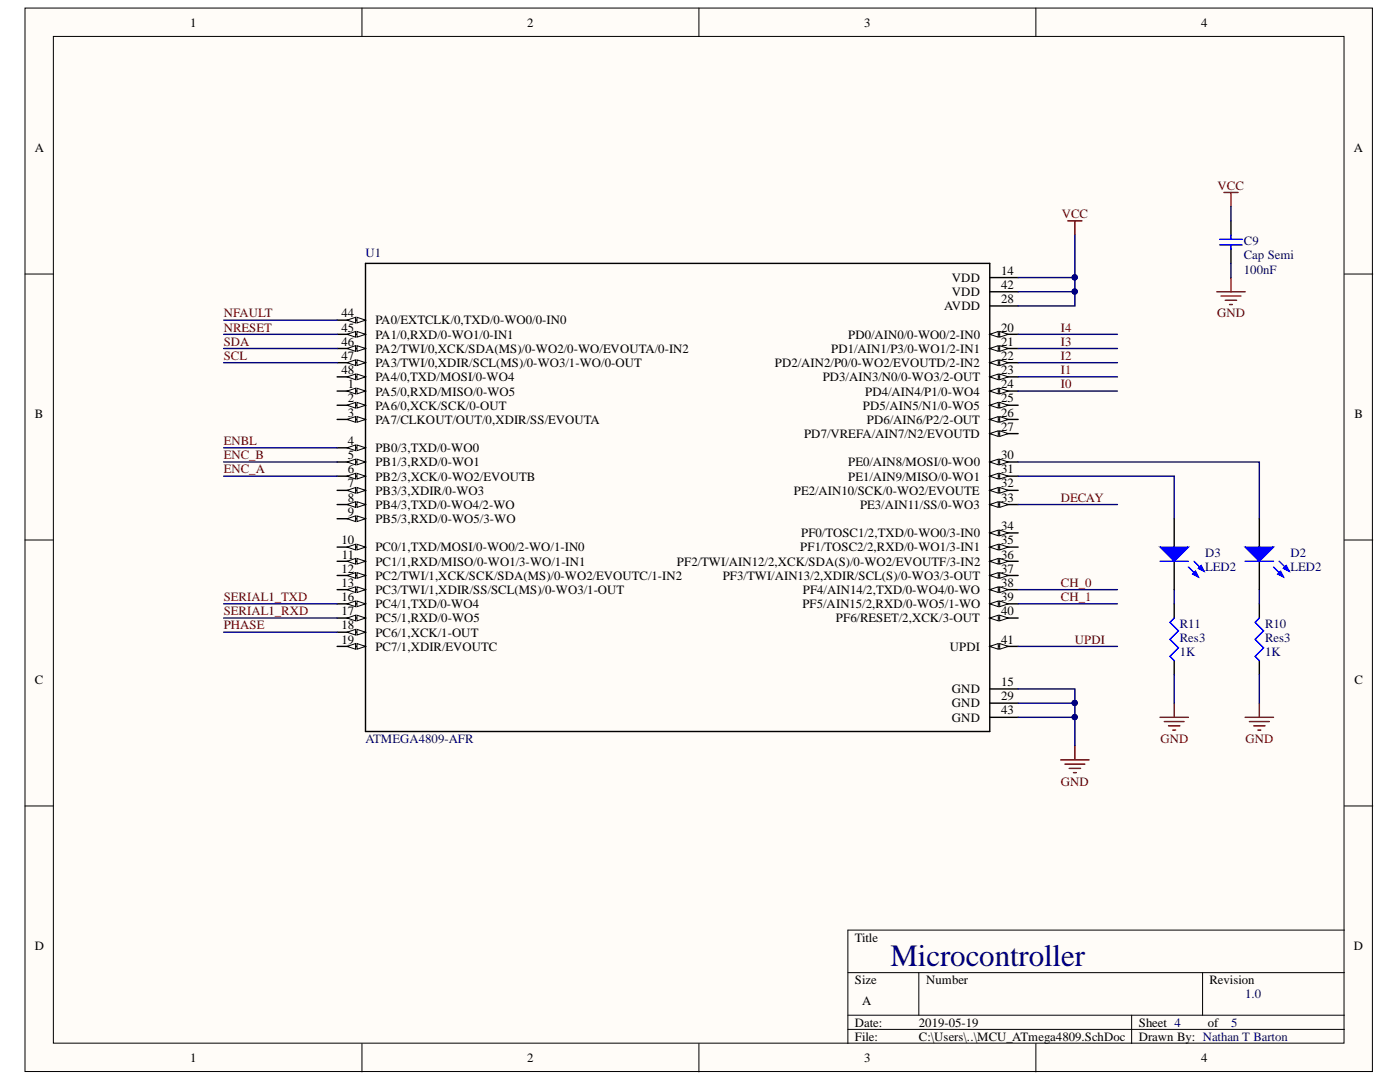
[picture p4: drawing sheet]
<svg xmlns="http://www.w3.org/2000/svg" width="279mm" height="216mm" viewBox="0 0 279 216" stroke-linecap="round" stroke-linejoin="round" font-family="sans-serif">
<defs><g id="words">
<text font-size="6.2" fill="#000080" x="177.7" y="192.8">Microcontroller</text>
<g font-size="2.5">
<text x="38" y="5.3">1</text>
<text x="105.2" y="5.3">2</text>
<text x="172.5" y="5.3">3</text>
<text x="239.7" y="5.3">4</text>
<text x="6.9" y="30.4">A</text>
<text x="270.2" y="30.4">A</text>
<text x="190" y="59.1">VDD</text>
<text x="190" y="56.3">VDD</text>
<text x="199.8" y="57.6">42</text>
<text x="199.8" y="54.8">14</text>
<text x="68.1" y="63.3">44</text>
<text x="74.9" y="64.7">PA0/EXTCLK/0,TXD/0-WO0/0-IN0</text>
<text x="188.5" y="61.9">AVDD</text>
<text x="199.8" y="60.5">28</text>
<text x="68.1" y="71.8">47</text>
<text x="68.1" y="69">46</text>
<text x="68.1" y="66.2">45</text>
<text x="74.9" y="70.4">PA2/TWI/0,XCK/SDA(MS)/0-WO2/0-WO/EVOUTA/0-IN2</text>
<text x="74.9" y="67.6">PA1/0,RXD/0-WO1/0-IN1</text>
<text x="165.9" y="70.4">PD1/AIN1/P3/0-WO1/2-IN1</text>
<text x="169.3" y="67.6">PD0/AIN0/0-WO0/2-IN0</text>
<text x="199.8" y="71.8">22</text>
<text x="199.8" y="69">21</text>
<text x="199.8" y="66.2">20</text>
<text x="68.1" y="74.6">48</text>
<text x="69.4" y="77.5">1</text>
<text x="74.9" y="76.1">PA4/0,TXD/MOSI/0-WO4</text>
<text x="74.9" y="73.3">PA3/TWI/0,XDIR/SCL(MS)/0-WO3/1-WO/0-OUT</text>
<text x="154.6" y="73.3">PD2/AIN2/P0/0-WO2/EVOUTD/2-IN2</text>
<text x="164.2" y="76.1">PD3/AIN3/N0/0-WO3/2-OUT</text>
<text x="199.8" y="77.5">24</text>
<text x="199.8" y="74.6">23</text>
<text x="6.9" y="83.5">B</text>
<text x="69.4" y="83.2">3</text>
<text x="69.4" y="80.3">2</text>
<text x="74.9" y="81.7">PA6/0,XCK/SCK/0-OUT</text>
<text x="74.9" y="78.9">PA5/0,RXD/MISO/0-WO5</text>
<text x="172.2" y="81.7">PD5/AIN5/N1/0-WO5</text>
<text x="172.6" y="78.9">PD4/AIN4/P1/0-WO4</text>
<text x="199.8" y="83.2">26</text>
<text x="199.8" y="80.3">25</text>
<text x="270.3" y="83.5">B</text>
<text x="69.4" y="88.8">4</text>
<text x="74.9" y="84.6">PA7/CLKOUT/OUT/0,XDIR/SS/EVOUTA</text>
<text x="160.5" y="87.4">PD7/VREFA/AIN7/N2/EVOUTD</text>
<text x="173" y="84.6">PD6/AIN6/P2/2-OUT</text>
<text x="199.8" y="85.9">27</text>
<text x="69.4" y="94.5">6</text>
<text x="69.4" y="91.6">5</text>
<text x="74.9" y="95.9">PB2/3,XCK/0-WO2/EVOUTB</text>
<text x="74.9" y="93">PB1/3,RXD/0-WO1</text>
<text x="74.9" y="90.2">PB0/3,TXD/0-WO0</text>
<text x="169.3" y="95.9">PE1/AIN9/MISO/0-WO1</text>
<text x="169.3" y="93">PE0/AIN8/MOSI/0-WO0</text>
<text x="199.8" y="94.5">31</text>
<text x="199.8" y="91.6">30</text>
<text x="69.4" y="100.1">8</text>
<text x="69.4" y="97.3">7</text>
<text x="74.9" y="101.6">PB4/3,TXD/0-WO4/2-WO</text>
<text x="74.9" y="98.7">PB3/3,XDIR/0-WO3</text>
<text x="158.4" y="98.7">PE2/AIN10/SCK/0-WO2/EVOUTE</text>
<text x="171.6" y="101.6">PE3/AIN11/SS/0-WO3</text>
<text x="199.8" y="100.1">33</text>
<text x="199.8" y="97.3">32</text>
<text x="69.4" y="102.9">9</text>
<text x="74.9" y="104.4">PB5/3,RXD/0-WO5/3-WO</text>
<text x="159.9" y="107.2">PF0/TOSC1/2,TXD/0-WO0/3-IN0</text>
<text x="199.8" y="105.8">34</text>
<text x="68.1" y="108.6">10</text>
<text x="68.2" y="111.5">11</text>
<text x="74.9" y="112.9">PC1/1,RXD/MISO/0-WO1/3-WO/1-IN1</text>
<text x="74.9" y="110">PC0/1,TXD/MOSI/0-WO0/2-WO/1-IN0</text>
<text x="135.1" y="112.9">PF2/TWI/AIN12/2,XCK/SDA(S)/0-WO2/EVOUTF/3-IN2</text>
<text x="159.7" y="110">PF1/TOSC2/2,RXD/0-WO1/3-IN1</text>
<text x="199.8" y="111.5">36</text>
<text x="199.8" y="108.6">35</text>
<text x="68.1" y="119.9">16</text>
<text x="68.1" y="117.1">13</text>
<text x="68.1" y="114.3">12</text>
<text x="74.9" y="118.6">PC3/TWI/1,XDIR/SS/SCL(MS)/0-WO3/1-OUT</text>
<text x="74.9" y="115.7">PC2/TWI/1,XCK/SCK/SDA(MS)/0-WO2/EVOUTC/1-IN2</text>
<text x="144.2" y="115.7">PF3/TWI/AIN13/2,XDIR/SCL(S)/0-WO3/3-OUT</text>
<text x="160.2" y="118.6">PF4/AIN14/2,TXD/0-WO4/0-WO</text>
<text x="199.8" y="119.9">39</text>
<text x="199.8" y="117.1">38</text>
<text x="199.8" y="114.3">37</text>
<text x="68.1" y="125.6">18</text>
<text x="68.1" y="122.8">17</text>
<text x="74.9" y="124.1">PC5/1,RXD/0-WO5</text>
<text x="74.9" y="121.4">PC4/1,TXD/0-WO4</text>
<text x="160.1" y="121.4">PF5/AIN15/2,RXD/0-WO5/1-WO</text>
<text x="166.8" y="124.1">PF6/RESET/2,XCK/3-OUT</text>
<text x="199.8" y="122.8">40</text>
<text x="68.1" y="128.5">19</text>
<text x="74.9" y="129.8">PC7/1,XDIR/EVOUTC</text>
<text x="74.9" y="127">PC6/1,XCK/1-OUT</text>
<text x="189.6" y="129.8">UPDI</text>
<text x="199.8" y="128.5">41</text>
<text x="6.9" y="136.6">C</text>
<text x="199.8" y="136.9">15</text>
<text x="270.3" y="136.6">C</text>
<text x="190" y="141.1">GND</text>
<text x="190" y="138.3">GND</text>
<text x="199.8" y="142.6">43</text>
<text x="199.8" y="139.8">29</text>
<text x="190" y="144">GND</text>
<text x="6.9" y="189.6">D</text>
<text x="170.6" y="187.9">Title</text>
<text x="270.2" y="189.6">D</text>
<text x="170.6" y="196.4">Size</text>
<text x="184.8" y="196.4">Number</text>
<text x="241.4" y="196.4">Revision</text>
<text x="172.1" y="200.6">A</text>
<text x="170.6" y="204.9">Date:</text>
<text x="170.6" y="207.6">File:</text>
<text x="183.4" y="204.9">2019-05-19</text>
<text x="183.4" y="207.6">C:\Users\..\MCU_ATmega4809.SchDoc</text>
<text x="227.3" y="204.9">Sheet 4</text>
<text x="227.3" y="207.6">Drawn By: Nathan T Barton</text>
<text x="241" y="204.9">of</text>
<text x="38" y="212">1</text>
<text x="105.2" y="212">2</text>
<text x="172.5" y="212">3</text>
<text x="239.7" y="212">4</text>
</g>
<g font-size="2.5" fill="#800000">
<text x="243" y="37.9">VCC</text>
<text x="211.9" y="43.5">VCC</text>
<text x="44.6" y="63.3">NFAULT</text>
<text x="242.9" y="63.3">GND</text>
<text x="44.6" y="69">SDA</text>
<text x="44.6" y="71.8">SCL</text>
<text x="44.6" y="66.2">NRESET</text>
<text x="211.7" y="66.2">I4</text>
<text x="211.7" y="69">I3</text>
<text x="211.7" y="71.8">I2</text>
<text x="211.7" y="74.6">I1</text>
<text x="211.7" y="77.5">I0</text>
<text x="44.6" y="88.8">ENBL</text>
<text x="44.6" y="91.6">ENC_B</text>
<text x="44.6" y="94.5">ENC_A</text>
<text x="211.7" y="100.1">DECAY</text>
<text x="44.6" y="119.9">SERIAL1_TXD</text>
<text x="211.7" y="117.1">CH_0</text>
<text x="211.7" y="119.9">CH_1</text>
<text x="44.6" y="122.8">SERIAL1_RXD</text>
<text x="44.6" y="125.6">PHASE</text>
<text x="214.5" y="128.5">UPDI</text>
<text x="231.6" y="148.2">GND</text>
<text x="248.6" y="148.2">GND</text>
<text x="211.7" y="156.8">GND</text>
</g>
<g font-size="2.5" fill="#000080">
<text x="73" y="51.3">U1</text>
<text x="248.2" y="48.9">C9</text>
<text x="248.2" y="51.7">Cap Semi</text>
<text x="248.2" y="54.6">100nF</text>
<text x="240.5" y="111.1">D3</text>
<text x="240.5" y="114">LED2</text>
<text x="257.5" y="111.1">D2</text>
<text x="257.5" y="114">LED2</text>
<text x="235.5" y="125.3">R11</text>
<text x="252.5" y="125.3">R10</text>
<text x="235.5" y="131">1K</text>
<text x="235.5" y="128.1">Res3</text>
<text x="252.5" y="131">1K</text>
<text x="252.5" y="128.1">Res3</text>
<text x="73" y="148.2">ATMEGA4809-AFR</text>
<text x="248.5" y="199.2">1.0</text>
<text x="245.7" y="204.9">5</text>
</g>
</g></defs>
<g fill="#fffcf8" stroke="#000" stroke-width=".2">
<path d="M5 1.6h268.9v212.2h-268.9z"/>
<path d="M10.7 7.3h257.5v200.8h-257.5z"/>
</g>
<g fill="none" stroke="#000" stroke-width=".2">
<path d="M72.2 1.6v5.7M139.5 1.6v5.7M206.7 1.6v5.7M5 54.7h5.7M268.3 54.7h5.7M5 107.8h5.7M268.3 107.8h5.7M5 160.8h5.7M268.3 160.8h5.7M169.2 194.1h99.1M183.4 194.1v8.5M240 194.1v8.5"/>
<path d="M268.3 185.6h-99.1v22.6M72.2 208.2v5.7M139.5 208.2v5.7M169.2 202.6h99.1M169.2 205.4h99.1M206.7 208.2v5.7M225.8 202.6v5.6"/>
</g>
<path d="M72.9 52.6h124.6v93.4h-124.6zM197.5 137.5h5.7M197.5 129h5.7M197.5 143.1h5.7M197.5 140.3h5.7" fill="none" stroke="#000" stroke-width=".28"/>
<path d="M197.5 129l1.7-.6v1.1z" fill="#fffcf8"/>
<path d="M197.5 129l1.7-.6v1.1z" fill="none" stroke="#000" stroke-width=".2"/>
<path d="M199.5 128.4l1.7 .6-1.7 .5z" fill="#fffcf8"/>
<path d="M199.5 128.4l1.7 .6-1.7 .5z" fill="none" stroke="#000" stroke-width=".2"/>
<path d="M197.5 123.3h5.7" fill="none" stroke="#000" stroke-width=".28"/>
<path d="M197.5 123.3l1.7-.5v1.1z" fill="#fffcf8"/>
<path d="M197.5 123.3l1.7-.5v1.1z" fill="none" stroke="#000" stroke-width=".2"/>
<path d="M199.5 122.8l1.7 .5-1.7 .6z" fill="#fffcf8"/>
<path d="M199.5 122.8l1.7 .5-1.7 .6z" fill="none" stroke="#000" stroke-width=".2"/>
<path d="M197.5 120.5h5.7" fill="none" stroke="#000" stroke-width=".28"/>
<path d="M197.5 120.5l1.7-.6v1.2z" fill="#fffcf8"/>
<path d="M197.5 120.5l1.7-.6v1.2z" fill="none" stroke="#000" stroke-width=".2"/>
<path d="M199.5 119.9l1.7 .6-1.7 .6z" fill="#fffcf8"/>
<path d="M199.5 119.9l1.7 .6-1.7 .6z" fill="none" stroke="#000" stroke-width=".2"/>
<path d="M197.5 117.7h5.7" fill="none" stroke="#000" stroke-width=".28"/>
<path d="M197.5 117.7l1.7-.6v1.1z" fill="#fffcf8"/>
<path d="M197.5 117.7l1.7-.6v1.1z" fill="none" stroke="#000" stroke-width=".2"/>
<path d="M199.5 117.1l1.7 .6-1.7 .5z" fill="#fffcf8"/>
<path d="M199.5 117.1l1.7 .6-1.7 .5z" fill="none" stroke="#000" stroke-width=".2"/>
<path d="M197.5 114.8h5.7" fill="none" stroke="#000" stroke-width=".28"/>
<path d="M197.5 114.8l1.7-.5v1.1z" fill="#fffcf8"/>
<path d="M197.5 114.8l1.7-.5v1.1z" fill="none" stroke="#000" stroke-width=".2"/>
<path d="M199.5 114.3l1.7 .5-1.7 .6z" fill="#fffcf8"/>
<path d="M199.5 114.3l1.7 .5-1.7 .6z" fill="none" stroke="#000" stroke-width=".2"/>
<path d="M197.5 112h5.7" fill="none" stroke="#000" stroke-width=".28"/>
<path d="M197.5 112l1.7-.6v1.2z" fill="#fffcf8"/>
<path d="M197.5 112l1.7-.6v1.2z" fill="none" stroke="#000" stroke-width=".2"/>
<path d="M199.5 111.4l1.7 .6-1.7 .6z" fill="#fffcf8"/>
<path d="M199.5 111.4l1.7 .6-1.7 .6z" fill="none" stroke="#000" stroke-width=".2"/>
<path d="M197.5 109.2h5.7" fill="none" stroke="#000" stroke-width=".28"/>
<path d="M197.5 109.2l1.7-.6v1.1z" fill="#fffcf8"/>
<path d="M197.5 109.2l1.7-.6v1.1z" fill="none" stroke="#000" stroke-width=".2"/>
<path d="M199.5 108.6l1.7 .6-1.7 .5z" fill="#fffcf8"/>
<path d="M199.5 108.6l1.7 .6-1.7 .5z" fill="none" stroke="#000" stroke-width=".2"/>
<path d="M197.5 106.3h5.7" fill="none" stroke="#000" stroke-width=".28"/>
<path d="M197.5 106.3l1.7-.5v1.1z" fill="#fffcf8"/>
<path d="M197.5 106.3l1.7-.5v1.1z" fill="none" stroke="#000" stroke-width=".2"/>
<path d="M199.5 105.8l1.7 .5-1.7 .6z" fill="#fffcf8"/>
<path d="M199.5 105.8l1.7 .5-1.7 .6z" fill="none" stroke="#000" stroke-width=".2"/>
<path d="M197.5 100.7h5.7" fill="none" stroke="#000" stroke-width=".28"/>
<path d="M197.5 100.7l1.7-.6v1.1z" fill="#fffcf8"/>
<path d="M197.5 100.7l1.7-.6v1.1z" fill="none" stroke="#000" stroke-width=".2"/>
<path d="M199.5 100.1l1.7 .6-1.7 .5z" fill="#fffcf8"/>
<path d="M199.5 100.1l1.7 .6-1.7 .5z" fill="none" stroke="#000" stroke-width=".2"/>
<path d="M197.5 97.8h5.7" fill="none" stroke="#000" stroke-width=".28"/>
<path d="M197.5 97.8l1.7-.5v1.1z" fill="#fffcf8"/>
<path d="M197.5 97.8l1.7-.5v1.1z" fill="none" stroke="#000" stroke-width=".2"/>
<path d="M199.5 97.3l1.7 .5-1.7 .6z" fill="#fffcf8"/>
<path d="M199.5 97.3l1.7 .5-1.7 .6z" fill="none" stroke="#000" stroke-width=".2"/>
<path d="M197.5 95h5.7" fill="none" stroke="#000" stroke-width=".28"/>
<path d="M197.5 95l1.7-.6v1.2z" fill="#fffcf8"/>
<path d="M197.5 95l1.7-.6v1.2z" fill="none" stroke="#000" stroke-width=".2"/>
<path d="M199.5 94.4l1.7 .6-1.7 .6z" fill="#fffcf8"/>
<path d="M199.5 94.4l1.7 .6-1.7 .6z" fill="none" stroke="#000" stroke-width=".2"/>
<path d="M197.5 92.2h5.7" fill="none" stroke="#000" stroke-width=".28"/>
<path d="M197.5 92.2l1.7-.6v1.2z" fill="#fffcf8"/>
<path d="M197.5 92.2l1.7-.6v1.2z" fill="none" stroke="#000" stroke-width=".2"/>
<path d="M199.5 91.6l1.7 .6-1.7 .6z" fill="#fffcf8"/>
<path d="M199.5 91.6l1.7 .6-1.7 .6z" fill="none" stroke="#000" stroke-width=".2"/>
<path d="M197.5 86.5h5.7" fill="none" stroke="#000" stroke-width=".28"/>
<path d="M197.5 86.5l1.7-.5v1.1z" fill="#fffcf8"/>
<path d="M197.5 86.5l1.7-.5v1.1z" fill="none" stroke="#000" stroke-width=".2"/>
<path d="M199.5 86l1.7 .5-1.7 .6z" fill="#fffcf8"/>
<path d="M199.5 86l1.7 .5-1.7 .6z" fill="none" stroke="#000" stroke-width=".2"/>
<path d="M197.5 83.7h5.7" fill="none" stroke="#000" stroke-width=".28"/>
<path d="M197.5 83.7l1.7-.6v1.2z" fill="#fffcf8"/>
<path d="M197.5 83.7l1.7-.6v1.2z" fill="none" stroke="#000" stroke-width=".2"/>
<path d="M199.5 83.1l1.7 .6-1.7 .6z" fill="#fffcf8"/>
<path d="M199.5 83.1l1.7 .6-1.7 .6z" fill="none" stroke="#000" stroke-width=".2"/>
<path d="M197.5 80.9h5.7" fill="none" stroke="#000" stroke-width=".28"/>
<path d="M197.5 80.9l1.7-.6v1.1z" fill="#fffcf8"/>
<path d="M197.5 80.9l1.7-.6v1.1z" fill="none" stroke="#000" stroke-width=".2"/>
<path d="M199.5 80.3l1.7 .6-1.7 .5z" fill="#fffcf8"/>
<path d="M199.5 80.3l1.7 .6-1.7 .5z" fill="none" stroke="#000" stroke-width=".2"/>
<path d="M197.5 78h5.7" fill="none" stroke="#000" stroke-width=".28"/>
<path d="M197.5 78l1.7-.5v1.1z" fill="#fffcf8"/>
<path d="M197.5 78l1.7-.5v1.1z" fill="none" stroke="#000" stroke-width=".2"/>
<path d="M199.5 77.5l1.7 .5-1.7 .6z" fill="#fffcf8"/>
<path d="M199.5 77.5l1.7 .5-1.7 .6z" fill="none" stroke="#000" stroke-width=".2"/>
<path d="M197.5 75.2h5.7" fill="none" stroke="#000" stroke-width=".28"/>
<path d="M197.5 75.2l1.7-.6v1.2z" fill="#fffcf8"/>
<path d="M197.5 75.2l1.7-.6v1.2z" fill="none" stroke="#000" stroke-width=".2"/>
<path d="M199.5 74.6l1.7 .6-1.7 .6z" fill="#fffcf8"/>
<path d="M199.5 74.6l1.7 .6-1.7 .6z" fill="none" stroke="#000" stroke-width=".2"/>
<path d="M197.5 72.4h5.7" fill="none" stroke="#000" stroke-width=".28"/>
<path d="M197.5 72.4l1.7-.6v1.1z" fill="#fffcf8"/>
<path d="M197.5 72.4l1.7-.6v1.1z" fill="none" stroke="#000" stroke-width=".2"/>
<path d="M199.5 71.8l1.7 .6-1.7 .5z" fill="#fffcf8"/>
<path d="M199.5 71.8l1.7 .6-1.7 .5z" fill="none" stroke="#000" stroke-width=".2"/>
<path d="M197.5 69.5h5.7" fill="none" stroke="#000" stroke-width=".28"/>
<path d="M197.5 69.5l1.7-.5v1.1z" fill="#fffcf8"/>
<path d="M197.5 69.5l1.7-.5v1.1z" fill="none" stroke="#000" stroke-width=".2"/>
<path d="M199.5 69l1.7 .5-1.7 .6z" fill="#fffcf8"/>
<path d="M199.5 69l1.7 .5-1.7 .6z" fill="none" stroke="#000" stroke-width=".2"/>
<path d="M197.5 66.7h5.7" fill="none" stroke="#000" stroke-width=".28"/>
<path d="M197.5 66.7l1.7-.6v1.2z" fill="#fffcf8"/>
<path d="M197.5 66.7l1.7-.6v1.2z" fill="none" stroke="#000" stroke-width=".2"/>
<path d="M199.5 66.1l1.7 .6-1.7 .6z" fill="#fffcf8"/>
<path d="M199.5 66.1l1.7 .6-1.7 .6z" fill="none" stroke="#000" stroke-width=".2"/>
<path d="M197.5 58.2h5.7M197.5 55.4h5.7M197.5 61h5.7M67.3 129h5.6" fill="none" stroke="#000" stroke-width=".28"/>
<path d="M71.2 128.4l1.7 .6-1.7 .5z" fill="#fffcf8"/>
<path d="M71.2 128.4l1.7 .6-1.7 .5z" fill="none" stroke="#000" stroke-width=".2"/>
<path d="M69.3 129l1.7-.6v1.1z" fill="#fffcf8"/>
<path d="M69.3 129l1.7-.6v1.1z" fill="none" stroke="#000" stroke-width=".2"/>
<path d="M67.3 126.2h5.6" fill="none" stroke="#000" stroke-width=".28"/>
<path d="M71.2 125.6l1.7 .6-1.7 .5z" fill="#fffcf8"/>
<path d="M71.2 125.6l1.7 .6-1.7 .5z" fill="none" stroke="#000" stroke-width=".2"/>
<path d="M69.3 126.2l1.7-.6v1.1z" fill="#fffcf8"/>
<path d="M69.3 126.2l1.7-.6v1.1z" fill="none" stroke="#000" stroke-width=".2"/>
<path d="M67.3 123.3h5.6" fill="none" stroke="#000" stroke-width=".28"/>
<path d="M71.2 122.8l1.7 .5-1.7 .6z" fill="#fffcf8"/>
<path d="M71.2 122.8l1.7 .5-1.7 .6z" fill="none" stroke="#000" stroke-width=".2"/>
<path d="M69.3 123.3l1.7-.5v1.1z" fill="#fffcf8"/>
<path d="M69.3 123.3l1.7-.5v1.1z" fill="none" stroke="#000" stroke-width=".2"/>
<path d="M67.3 120.5h5.6" fill="none" stroke="#000" stroke-width=".28"/>
<path d="M71.2 119.9l1.7 .6-1.7 .6z" fill="#fffcf8"/>
<path d="M71.2 119.9l1.7 .6-1.7 .6z" fill="none" stroke="#000" stroke-width=".2"/>
<path d="M69.3 120.5l1.7-.6v1.2z" fill="#fffcf8"/>
<path d="M69.3 120.5l1.7-.6v1.2z" fill="none" stroke="#000" stroke-width=".2"/>
<path d="M67.3 117.7h5.6" fill="none" stroke="#000" stroke-width=".28"/>
<path d="M71.2 117.1l1.7 .6-1.7 .5z" fill="#fffcf8"/>
<path d="M71.2 117.1l1.7 .6-1.7 .5z" fill="none" stroke="#000" stroke-width=".2"/>
<path d="M69.3 117.7l1.7-.6v1.1z" fill="#fffcf8"/>
<path d="M69.3 117.7l1.7-.6v1.1z" fill="none" stroke="#000" stroke-width=".2"/>
<path d="M67.3 114.8h5.6" fill="none" stroke="#000" stroke-width=".28"/>
<path d="M71.2 114.3l1.7 .5-1.7 .6z" fill="#fffcf8"/>
<path d="M71.2 114.3l1.7 .5-1.7 .6z" fill="none" stroke="#000" stroke-width=".2"/>
<path d="M69.3 114.8l1.7-.5v1.1z" fill="#fffcf8"/>
<path d="M69.3 114.8l1.7-.5v1.1z" fill="none" stroke="#000" stroke-width=".2"/>
<path d="M67.3 112h5.6" fill="none" stroke="#000" stroke-width=".28"/>
<path d="M71.2 111.4l1.7 .6-1.7 .6z" fill="#fffcf8"/>
<path d="M71.2 111.4l1.7 .6-1.7 .6z" fill="none" stroke="#000" stroke-width=".2"/>
<path d="M69.3 112l1.7-.6v1.2z" fill="#fffcf8"/>
<path d="M69.3 112l1.7-.6v1.2z" fill="none" stroke="#000" stroke-width=".2"/>
<path d="M67.3 109.2h5.6" fill="none" stroke="#000" stroke-width=".28"/>
<path d="M71.2 108.6l1.7 .6-1.7 .5z" fill="#fffcf8"/>
<path d="M71.2 108.6l1.7 .6-1.7 .5z" fill="none" stroke="#000" stroke-width=".2"/>
<path d="M69.3 109.2l1.7-.6v1.1z" fill="#fffcf8"/>
<path d="M69.3 109.2l1.7-.6v1.1z" fill="none" stroke="#000" stroke-width=".2"/>
<path d="M67.3 103.5h5.6" fill="none" stroke="#000" stroke-width=".28"/>
<path d="M71.2 102.9l1.7 .6-1.7 .6z" fill="#fffcf8"/>
<path d="M71.2 102.9l1.7 .6-1.7 .6z" fill="none" stroke="#000" stroke-width=".2"/>
<path d="M69.3 103.5l1.7-.6v1.2z" fill="#fffcf8"/>
<path d="M69.3 103.5l1.7-.6v1.2z" fill="none" stroke="#000" stroke-width=".2"/>
<path d="M67.3 100.7h5.6" fill="none" stroke="#000" stroke-width=".28"/>
<path d="M71.2 100.1l1.7 .6-1.7 .5z" fill="#fffcf8"/>
<path d="M71.2 100.1l1.7 .6-1.7 .5z" fill="none" stroke="#000" stroke-width=".2"/>
<path d="M69.3 100.7l1.7-.6v1.1z" fill="#fffcf8"/>
<path d="M69.3 100.7l1.7-.6v1.1z" fill="none" stroke="#000" stroke-width=".2"/>
<path d="M67.3 97.8h5.6" fill="none" stroke="#000" stroke-width=".28"/>
<path d="M71.2 97.3l1.7 .5-1.7 .6z" fill="#fffcf8"/>
<path d="M71.2 97.3l1.7 .5-1.7 .6z" fill="none" stroke="#000" stroke-width=".2"/>
<path d="M69.3 97.8l1.7-.5v1.1z" fill="#fffcf8"/>
<path d="M69.3 97.8l1.7-.5v1.1z" fill="none" stroke="#000" stroke-width=".2"/>
<path d="M67.3 95h5.6" fill="none" stroke="#000" stroke-width=".28"/>
<path d="M71.2 94.4l1.7 .6-1.7 .6z" fill="#fffcf8"/>
<path d="M71.2 94.4l1.7 .6-1.7 .6z" fill="none" stroke="#000" stroke-width=".2"/>
<path d="M69.3 95l1.7-.6v1.2z" fill="#fffcf8"/>
<path d="M69.3 95l1.7-.6v1.2z" fill="none" stroke="#000" stroke-width=".2"/>
<path d="M67.3 92.2h5.6" fill="none" stroke="#000" stroke-width=".28"/>
<path d="M71.2 91.6l1.7 .6-1.7 .6z" fill="#fffcf8"/>
<path d="M71.2 91.6l1.7 .6-1.7 .6z" fill="none" stroke="#000" stroke-width=".2"/>
<path d="M69.3 92.2l1.7-.6v1.2z" fill="#fffcf8"/>
<path d="M69.3 92.2l1.7-.6v1.2z" fill="none" stroke="#000" stroke-width=".2"/>
<path d="M67.3 89.4h5.6" fill="none" stroke="#000" stroke-width=".28"/>
<path d="M71.2 88.8l1.7 .6-1.7 .5z" fill="#fffcf8"/>
<path d="M71.2 88.8l1.7 .6-1.7 .5z" fill="none" stroke="#000" stroke-width=".2"/>
<path d="M69.3 89.4l1.7-.6v1.1z" fill="#fffcf8"/>
<path d="M69.3 89.4l1.7-.6v1.1z" fill="none" stroke="#000" stroke-width=".2"/>
<path d="M67.3 83.7h5.6" fill="none" stroke="#000" stroke-width=".28"/>
<path d="M71.2 83.1l1.7 .6-1.7 .6z" fill="#fffcf8"/>
<path d="M71.2 83.1l1.7 .6-1.7 .6z" fill="none" stroke="#000" stroke-width=".2"/>
<path d="M69.3 83.7l1.7-.6v1.2z" fill="#fffcf8"/>
<path d="M69.3 83.7l1.7-.6v1.2z" fill="none" stroke="#000" stroke-width=".2"/>
<path d="M67.3 80.9h5.6" fill="none" stroke="#000" stroke-width=".28"/>
<path d="M71.2 80.3l1.7 .6-1.7 .5z" fill="#fffcf8"/>
<path d="M71.2 80.3l1.7 .6-1.7 .5z" fill="none" stroke="#000" stroke-width=".2"/>
<path d="M69.3 80.9l1.7-.6v1.1z" fill="#fffcf8"/>
<path d="M69.3 80.9l1.7-.6v1.1z" fill="none" stroke="#000" stroke-width=".2"/>
<path d="M67.3 78h5.6" fill="none" stroke="#000" stroke-width=".28"/>
<path d="M71.2 77.5l1.7 .5-1.7 .6z" fill="#fffcf8"/>
<path d="M71.2 77.5l1.7 .5-1.7 .6z" fill="none" stroke="#000" stroke-width=".2"/>
<path d="M69.3 78l1.7-.5v1.1z" fill="#fffcf8"/>
<path d="M69.3 78l1.7-.5v1.1z" fill="none" stroke="#000" stroke-width=".2"/>
<path d="M67.3 75.2h5.6" fill="none" stroke="#000" stroke-width=".28"/>
<path d="M71.2 74.6l1.7 .6-1.7 .6z" fill="#fffcf8"/>
<path d="M71.2 74.6l1.7 .6-1.7 .6z" fill="none" stroke="#000" stroke-width=".2"/>
<path d="M69.3 75.2l1.7-.6v1.2z" fill="#fffcf8"/>
<path d="M69.3 75.2l1.7-.6v1.2z" fill="none" stroke="#000" stroke-width=".2"/>
<path d="M67.3 72.4h5.6" fill="none" stroke="#000" stroke-width=".28"/>
<path d="M71.2 71.8l1.7 .6-1.7 .5z" fill="#fffcf8"/>
<path d="M71.2 71.8l1.7 .6-1.7 .5z" fill="none" stroke="#000" stroke-width=".2"/>
<path d="M69.3 72.4l1.7-.6v1.1z" fill="#fffcf8"/>
<path d="M69.3 72.4l1.7-.6v1.1z" fill="none" stroke="#000" stroke-width=".2"/>
<path d="M67.3 69.5h5.6" fill="none" stroke="#000" stroke-width=".28"/>
<path d="M71.2 69l1.7 .5-1.7 .6z" fill="#fffcf8"/>
<path d="M71.2 69l1.7 .5-1.7 .6z" fill="none" stroke="#000" stroke-width=".2"/>
<path d="M69.3 69.5l1.7-.5v1.1z" fill="#fffcf8"/>
<path d="M69.3 69.5l1.7-.5v1.1z" fill="none" stroke="#000" stroke-width=".2"/>
<path d="M67.3 66.7h5.6" fill="none" stroke="#000" stroke-width=".28"/>
<path d="M71.2 66.1l1.7 .6-1.7 .6z" fill="#fffcf8"/>
<path d="M71.2 66.1l1.7 .6-1.7 .6z" fill="none" stroke="#000" stroke-width=".2"/>
<path d="M69.3 66.7l1.7-.6v1.2z" fill="#fffcf8"/>
<path d="M69.3 66.7l1.7-.6v1.2z" fill="none" stroke="#000" stroke-width=".2"/>
<path d="M67.3 63.9h5.6" fill="none" stroke="#000" stroke-width=".28"/>
<path d="M71.2 63.3l1.7 .6-1.7 .5z" fill="#fffcf8"/>
<path d="M71.2 63.3l1.7 .6-1.7 .5z" fill="none" stroke="#000" stroke-width=".2"/>
<path d="M69.3 63.9l1.7-.6v1.1z" fill="#fffcf8"/>
<path d="M69.3 63.9l1.7-.6v1.1z" fill="none" stroke="#000" stroke-width=".2"/>
<g fill="none" stroke="#800000" stroke-width=".28">
<path d="M213.1 44.1h2.8M214.5 44.1v2.8M211.7 151.6h5.6M212.5 152.5h4M213.4 153.3h2.2M214.2 154.2h.6M214.5 148.8v2.8M231.5 143.1h5.7M232.4 144h3.9M233.2 144.8h2.3M234.1 145.7h.5M234.3 140.3v2.8"/>
<path d="M248.5 143.1h5.7M249.3 144h4M250.2 144.8h2.3M251 145.7h.6M251.3 140.3v2.8"/>
</g>
<path d="M251.3 103.5v5.7M251.3 112v5.7M234.3 120.5v2.8M234.3 131.8v2.8M251.3 120.5v2.8M251.3 131.8v2.8" fill="none" stroke="#000" stroke-width=".28"/>
<path d="M234.3 123.3l-.8 .9 1.7 1.7-1.7 1.7 1.7 1.7-1.7 1.7 .8 .8M251.3 123.3l-.8 .9 1.7 1.7-1.7 1.7 1.7 1.7-1.7 1.7 .8 .8" fill="none" stroke="#00f" stroke-width=".28"/>
<g fill="none" stroke="#000080" stroke-width=".28">
<path d="M203.2 58.2h11.3M203.2 55.4h11.3M214.5 46.9v14.1h-11.3M44.6 69.5h22.7M44.6 72.4h22.7M44.6 66.7h22.7M44.6 63.9h22.7M203.2 69.5h19.8M203.2 72.4h19.8M203.2 78h19.8M203.2 75.2h19.8M203.2 66.7h19.8"/>
<path d="M44.6 92.2h22.7M44.6 89.4h22.7M44.6 95h22.7M203.2 92.2h48.1v11.3M203.2 95h31.1v8.5M203.2 100.7h19.8M203.2 117.7h19.8M234.3 117.7v2.8M251.3 117.7v2.8M44.6 120.5h22.7M44.6 123.3h22.7M44.6 126.2h22.7"/>
<path d="M203.2 137.5h11.3v11.3M203.2 120.5h19.8M203.2 129h19.8M234.3 134.6v5.7M251.3 134.6v5.7M203.2 140.3h11.3M203.2 143.1h11.3"/>
</g>
<g fill="#000080" stroke="#000080" stroke-width=".2">
<circle cx="214.5" cy="58.2" r=".52"/>
<circle cx="214.5" cy="55.3" r=".52"/>
<circle cx="214.5" cy="140.3" r=".52"/>
<circle cx="214.5" cy="143.1" r=".52"/>
</g>
<path d="M248.5 109.2h5.7l-2.9 2.8z" fill="#00f"/>
<path d="M248.5 109.2h5.7l-2.9 2.8zM254.2 113.1l1.9 2M255.3 112l2 2" fill="none" stroke="#00f" stroke-width=".28"/>
<path d="M255 114.5l.6-.5 .5 1.1z" fill="#00f"/>
<path d="M255 114.5l.6-.5 .5 1.1z" fill="none" stroke="#00f" stroke-width=".28"/>
<path d="M256.1 113.4l.6-.6 .6 1.2z" fill="#00f"/>
<path d="M248.5 112h5.7M256.1 113.4l.6-.6 .6 1.2z" fill="none" stroke="#00f" stroke-width=".28"/>
<path d="M234.3 103.5v5.7M234.3 112v5.7" fill="none" stroke="#000" stroke-width=".28"/>
<path d="M231.5 109.2h5.7l-2.9 2.8z" fill="#00f"/>
<path d="M231.5 109.2h5.7l-2.9 2.8zM237.2 113.1l2 2M238.3 112l2 2" fill="none" stroke="#00f" stroke-width=".28"/>
<path d="M238 114.5l.6-.5 .6 1.1z" fill="#00f"/>
<path d="M238 114.5l.6-.5 .6 1.1z" fill="none" stroke="#00f" stroke-width=".28"/>
<path d="M239.2 113.4l.5-.6 .6 1.2z" fill="#00f"/>
<path d="M243.4 47.7h4.5M243.4 48.9h4.5M245.7 46.9v.8M245.7 48.9v.8M231.5 112h5.7M239.2 113.4l.5-.6 .6 1.2z" fill="none" stroke="#00f" stroke-width=".28"/>
<path d="M245.7 44.1v2.8M245.7 49.7v2.9" fill="none" stroke="#000" stroke-width=".28"/>
<path d="M244.2 38.4h2.9M245.7 38.4v2.8M242.8 58.2h5.7M243.7 59.1h3.9M244.5 59.9h2.3M245.7 55.4v2.8M245.4 60.8h.5" fill="none" stroke="#800000" stroke-width=".28"/>
<path d="M245.7 41.2v2.9M245.7 52.6v2.8" fill="none" stroke="#000080" stroke-width=".28"/>
<use href="#words"/>
</svg>
